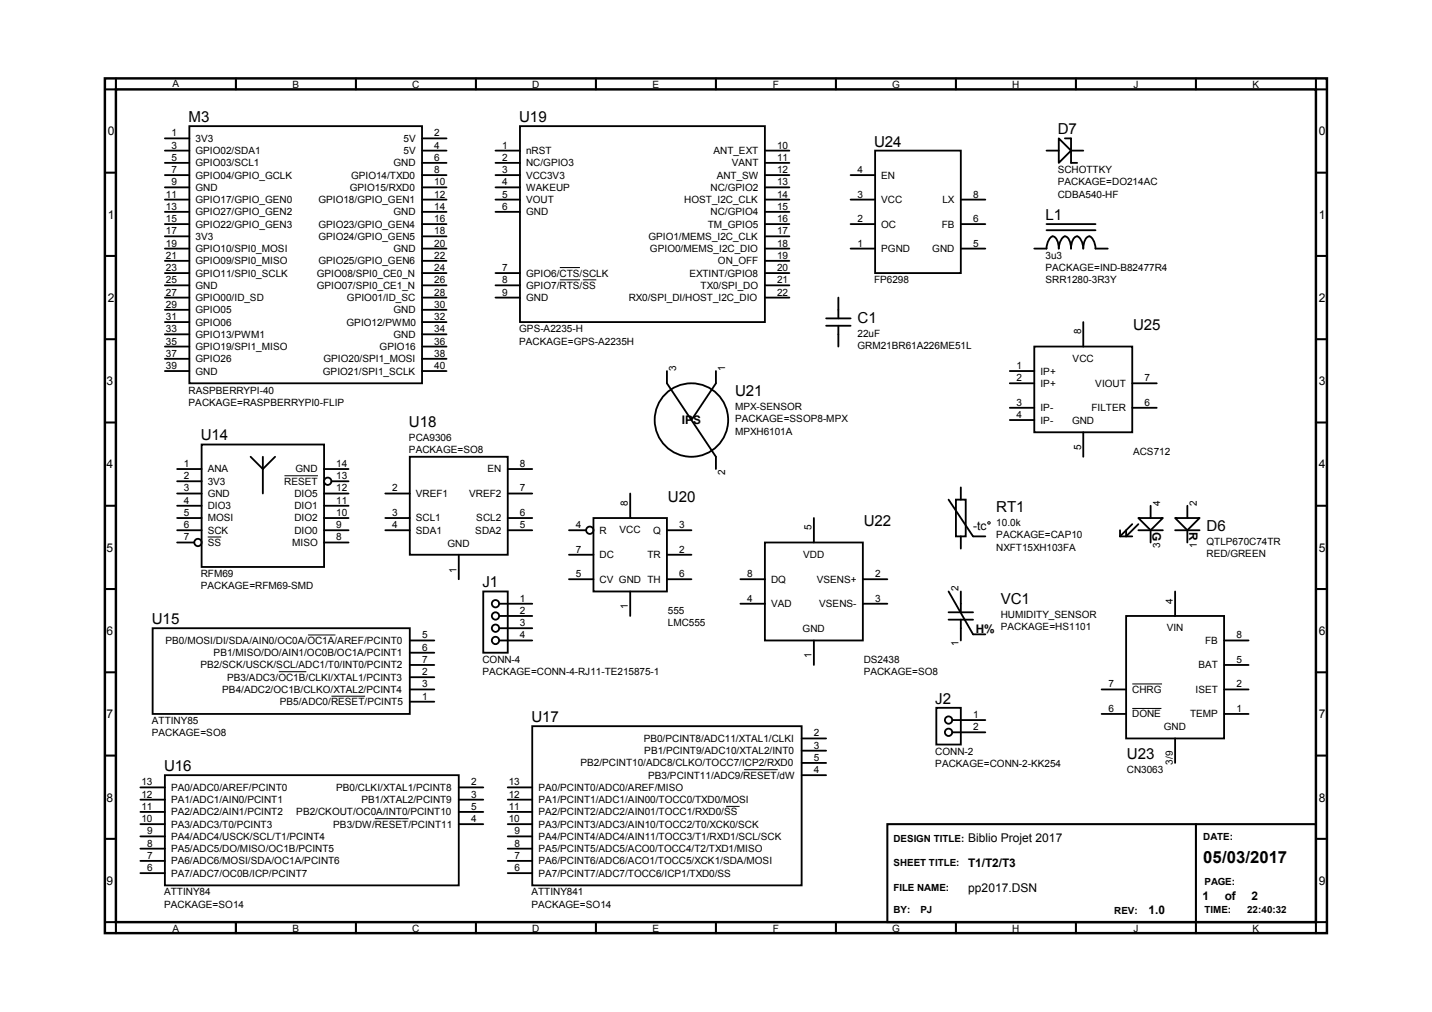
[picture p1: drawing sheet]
<svg xmlns="http://www.w3.org/2000/svg" width="297mm" height="210mm" viewBox="0 0 297 210" stroke-linecap="round" stroke-linejoin="round" font-family="sans-serif">
<defs><g id="words">
<text font-size="3.5" x="249.6" y="179">05/03/2017</text>
<g font-size="3.1">
<text x="39.1" y="25.3">M3</text>
<text x="107.7" y="25.3">U19</text>
<text x="219.4" y="27.9">D7</text>
<text x="181.3" y="30.4">U24</text>
<text x="216.9" y="45.6">L1</text>
<text x="177.9" y="66.9">C1</text>
<text x="235" y="68.5">U25</text>
<text x="152.5" y="82.2">U21</text>
<text x="84.8" y="88.5">U18</text>
<text x="41.7" y="91.4">U14</text>
<text x="138.6" y="104.1">U20</text>
<text x="206.7" y="106.3">RT1</text>
<text x="179.2" y="109.1">U22</text>
<text x="250.3" y="110.1">D6</text>
<text x="100.1" y="121.8">J1</text>
<text x="207.6" y="125.3">VC1</text>
<text x="31.5" y="129.4">U15</text>
<text x="110.2" y="149.7">U17</text>
<text x="194" y="145.9">J2</text>
<text x="34" y="159.9">U16</text>
<text x="233.8" y="157.4">U23</text>
</g>
<g font-size="2.5">
<text x="22.3" y="28.1">0</text>
<text x="273.6" y="28.1">0</text>
<text x="22.3" y="45.3">1</text>
<text x="273.6" y="45.3">1</text>
<text x="22.3" y="62.6">2</text>
<text x="273.6" y="62.6">2</text>
<text x="22.1" y="79.9">3</text>
<text x="273.6" y="79.9">3</text>
<text x="141.4" y="88">IPS</text>
<text x="22.1" y="97.2">4</text>
<text x="273.6" y="97.2">4</text>
<text x="201.8" y="110">-tc</text>
<text x="239.1" y="110.3" transform="rotate(90 239.1 110.3)">G</text>
<text x="246.7" y="110.4" transform="rotate(90 246.7 110.4)">R</text>
<text x="22.1" y="114.4">5</text>
<text x="273.6" y="114.4">5</text>
<text x="22.1" y="131.7">6</text>
<text x="202.4" y="131.2">H%</text>
<text x="273.6" y="131.7">6</text>
<text x="22.1" y="149">7</text>
<text x="273.6" y="149">7</text>
<text x="22.1" y="166.2">8</text>
<text x="273.6" y="166.2">8</text>
<text x="200.8" y="179.8">T1/T2/T3</text>
<text x="200.8" y="174.7">Biblio Projet 2017</text>
<text x="22.1" y="183.5">9</text>
<text x="200.8" y="185">pp2017.DSN</text>
<text x="273.6" y="183.5">9</text>
<text x="238.2" y="189.6">1.0</text>
<text x="249.4" y="186.7">1</text>
<text x="254" y="186.7">of</text>
<text x="259.6" y="186.7">2</text>
</g>
<g font-size="2.1">
<text x="35.8" y="18">A</text>
<text x="60.7" y="18.2">B</text>
<text x="85.5" y="18.2">C</text>
<text x="110.4" y="18.2">D</text>
<text x="135.4" y="18.2">E</text>
<text x="160.3" y="18.2">F</text>
<text x="185" y="18.2">G</text>
<text x="210" y="18.2">H</text>
<text x="235.1" y="18.2">J</text>
<text x="259.8" y="18.2">K</text>
<text x="35.6" y="28.3">1</text>
<text x="40.6" y="29.4">3V3</text>
<text x="83.7" y="29.4">5V</text>
<text x="90.1" y="28.3">2</text>
<text x="35.6" y="30.8">3</text>
<text x="35.6" y="33.4">5</text>
<text x="35.6" y="35.9">7</text>
<text x="40.6" y="32">GPIO02/SDA1</text>
<text x="40.6" y="34.5">GPIO03/SCL1</text>
<text x="81.6" y="34.5">GND</text>
<text x="83.7" y="32">5V</text>
<text x="90.1" y="35.9">8</text>
<text x="90.1" y="33.4">6</text>
<text x="90.1" y="30.8">4</text>
<text x="104.2" y="30.8">1</text>
<text x="104.2" y="33.4">2</text>
<text x="104.2" y="35.9">3</text>
<text x="109.1" y="32">nRST</text>
<text x="109.1" y="34.5">NC/GPIO3</text>
<text x="148" y="32">ANT_EXT</text>
<text x="151.8" y="34.5">VANT</text>
<text x="161.2" y="35.9">12</text>
<text x="161.2" y="30.8">10</text>
<text x="161.2" y="33.4">11</text>
<text x="177.8" y="35.9">4</text>
<text x="219.4" y="35.9">SCHOTTKY</text>
<text x="34.4" y="41">11</text>
<text x="35.6" y="38.4">9</text>
<text x="40.6" y="37">GPIO04/GPIO_GCLK</text>
<text x="40.6" y="39.6">GND</text>
<text x="72.6" y="39.6">GPIO15/RXD0</text>
<text x="72.8" y="37">GPIO14/TXD0</text>
<text x="90.1" y="38.4">10</text>
<text x="90.1" y="41">12</text>
<text x="104.2" y="38.4">4</text>
<text x="104.2" y="41">5</text>
<text x="109.1" y="37">VCC3V3</text>
<text x="109.1" y="39.6">WAKEUP</text>
<text x="147.4" y="39.6">NC/GPIO2</text>
<text x="148.7" y="37">ANT_SW</text>
<text x="161.2" y="41">14</text>
<text x="161.2" y="38.4">13</text>
<text x="177.8" y="41">3</text>
<text x="182.8" y="37">EN</text>
<text x="201.8" y="41">8</text>
<text x="219.4" y="38.4">PACKAGE=DO214AC</text>
<text x="219.4" y="41">CDBA540-HF</text>
<text x="34.4" y="43.5">13</text>
<text x="34.4" y="46.1">15</text>
<text x="40.6" y="42.1">GPIO17/GPIO_GEN0</text>
<text x="40.6" y="44.7">GPIO27/GPIO_GEN2</text>
<text x="40.6" y="47.2">GPIO22/GPIO_GEN3</text>
<text x="66" y="42.1">GPIO18/GPIO_GEN1</text>
<text x="66" y="47.2">GPIO23/GPIO_GEN4</text>
<text x="81.6" y="44.7">GND</text>
<text x="90.1" y="46.1">16</text>
<text x="90.1" y="43.5">14</text>
<text x="104.2" y="43.5">6</text>
<text x="109.1" y="42.1">VOUT</text>
<text x="109.1" y="44.7">GND</text>
<text x="141.9" y="42.1">HOST_I2C_CLK</text>
<text x="146.8" y="47.2">TM_GPIO5</text>
<text x="147.4" y="44.7">NC/GPIO4</text>
<text x="161.2" y="46.1">16</text>
<text x="161.2" y="43.5">15</text>
<text x="177.8" y="46.1">2</text>
<text x="182.8" y="47.2">OC</text>
<text x="182.8" y="42.1">VCC</text>
<text x="195.4" y="47.2">FB</text>
<text x="195.5" y="42.1">LX</text>
<text x="201.8" y="46.1">6</text>
<text x="34.4" y="48.6">17</text>
<text x="34.4" y="51.1">19</text>
<text x="34.4" y="53.7">21</text>
<text x="40.6" y="49.7">3V3</text>
<text x="40.6" y="52.3">GPIO10/SPI0_MOSI</text>
<text x="66" y="49.7">GPIO24/GPIO_GEN5</text>
<text x="81.6" y="52.3">GND</text>
<text x="90.1" y="48.6">18</text>
<text x="90.1" y="53.7">22</text>
<text x="90.1" y="51.1">20</text>
<text x="134.5" y="49.7">GPIO1/MEMS_I2C_CLK</text>
<text x="134.8" y="52.3">GPIO0/MEMS_I2C_DIO</text>
<text x="161.2" y="48.6">17</text>
<text x="161.2" y="51.1">18</text>
<text x="161.2" y="53.7">19</text>
<text x="177.8" y="51.1">1</text>
<text x="182.8" y="52.3">PGND</text>
<text x="193.4" y="52.3">GND</text>
<text x="201.8" y="51.1">5</text>
<text x="216.9" y="53.7">3u3</text>
<text x="34.4" y="56.2">23</text>
<text x="34.4" y="58.8">25</text>
<text x="40.6" y="54.8">GPIO09/SPI0_MISO</text>
<text x="40.6" y="57.4">GPIO11/SPI0_SCLK</text>
<text x="40.6" y="59.9">GND</text>
<text x="65.7" y="57.4">GPIO08/SPI0_CE0_N</text>
<text x="65.7" y="59.9">GPIO07/SPI0_CE1_N</text>
<text x="66" y="54.8">GPIO25/GPIO_GEN6</text>
<text x="90.1" y="56.2">24</text>
<text x="90.1" y="58.8">26</text>
<text x="104.2" y="56.2">7</text>
<text x="104.2" y="58.8">8</text>
<text x="109.1" y="57.4">GPIO6/CTS/SCLK</text>
<text x="109.1" y="59.9">GPIO7/RTS/SS</text>
<text x="143" y="57.4">EXTINT/GPIO8</text>
<text x="145.3" y="59.9">TX0/SPI_DO</text>
<text x="148.9" y="54.8">ON_OFF</text>
<text x="161.2" y="58.8">21</text>
<text x="161.2" y="56.2">20</text>
<text x="181.3" y="58.8">FP6298</text>
<text x="216.9" y="56.2">PACKAGE=IND-B82477R4</text>
<text x="216.9" y="58.8">SRR1280-3R3Y</text>
<text x="34.4" y="61.3">27</text>
<text x="34.4" y="63.8">29</text>
<text x="40.6" y="62.4">GPIO00/ID_SD</text>
<text x="40.6" y="65">GPIO05</text>
<text x="72" y="62.4">GPIO01/ID_SC</text>
<text x="81.6" y="65">GND</text>
<text x="90.1" y="61.3">28</text>
<text x="90.1" y="63.8">30</text>
<text x="104.2" y="61.3">9</text>
<text x="109.1" y="62.4">GND</text>
<text x="130.4" y="62.4">RX0/SPI_DI/HOST_I2C_DIO</text>
<text x="161.2" y="61.3">22</text>
<text x="34.4" y="66.4">31</text>
<text x="34.4" y="68.9">33</text>
<text x="34.4" y="71.5">35</text>
<text x="40.6" y="67.5">GPIO06</text>
<text x="40.6" y="70.1">GPIO13/PWM1</text>
<text x="71.9" y="67.5">GPIO12/PWM0</text>
<text x="81.6" y="70.1">GND</text>
<text x="90.1" y="66.4">32</text>
<text x="90.1" y="68.9">34</text>
<text x="90.1" y="71.5">36</text>
<text x="107.7" y="68.9">GPS-A2235-H</text>
<text x="107.7" y="71.5">PACKAGE=GPS-A2235H</text>
<text x="177.9" y="69.8">22uF</text>
<text x="224.2" y="69.3" transform="rotate(-90 224.2 69.3)">8</text>
<text x="34.4" y="74">37</text>
<text x="34.4" y="76.5">39</text>
<text x="40.6" y="72.6">GPIO19/SPI1_MISO</text>
<text x="40.6" y="75.1">GPIO26</text>
<text x="40.6" y="77.7">GND</text>
<text x="67" y="77.7">GPIO21/SPI1_SCLK</text>
<text x="67.1" y="75.1">GPIO20/SPI1_MOSI</text>
<text x="78.7" y="72.6">GPIO16</text>
<text x="90.1" y="74">38</text>
<text x="90.1" y="76.5">40</text>
<text x="140.3" y="77" transform="rotate(-90 140.3 77)">3</text>
<text x="150.4" y="77" transform="rotate(-90 150.4 77)">1</text>
<text x="177.9" y="72.3">GRM21BR61A226ME51L</text>
<text x="210.9" y="76.5">1</text>
<text x="215.8" y="77.7">IP+</text>
<text x="222.5" y="75.1">VCC</text>
<text x="39.1" y="81.6">RASPBERRYPI-40</text>
<text x="210.9" y="79.1">2</text>
<text x="215.8" y="80.2">IP+</text>
<text x="227.2" y="80.2">VIOUT</text>
<text x="237.4" y="79.1">7</text>
<text x="39.1" y="84.2">PACKAGE=RASPBERRYPI0-FLIP</text>
<text x="152.5" y="85">MPX-SENSOR</text>
<text x="152.5" y="87.6">PACKAGE=SSOP8-MPX</text>
<text x="210.9" y="84.2">3</text>
<text x="210.9" y="86.7">4</text>
<text x="215.8" y="85.3">IP-</text>
<text x="215.8" y="87.8">IP-</text>
<text x="222.4" y="88">GND</text>
<text x="226.4" y="85.3">FILTER</text>
<text x="237.4" y="84.2">6</text>
<text x="84.8" y="91.4">PCA9306</text>
<text x="84.8" y="93.9">PACKAGE=SO8</text>
<text x="152.5" y="90.1">MPXH6101A</text>
<text x="224.2" y="93.3" transform="rotate(-90 224.2 93.3)">5</text>
<text x="235" y="94.3">ACS712</text>
<text x="38.1" y="96.9">1</text>
<text x="38.1" y="99.4">2</text>
<text x="38.1" y="101.9">3</text>
<text x="43.1" y="98">ANA</text>
<text x="43.1" y="100.5">3V3</text>
<text x="59" y="100.5">RESET</text>
<text x="61.3" y="98">GND</text>
<text x="69.8" y="99.4">13</text>
<text x="69.8" y="96.9">14</text>
<text x="69.8" y="101.9">12</text>
<text x="81.3" y="101.9">2</text>
<text x="101.1" y="98">EN</text>
<text x="107.9" y="101.9">7</text>
<text x="107.9" y="96.9">8</text>
<text x="150.4" y="98.4" transform="rotate(-90 150.4 98.4)">2</text>
<text x="38.1" y="104.5">4</text>
<text x="38.1" y="107">5</text>
<text x="43.1" y="103.1">GND</text>
<text x="43.1" y="105.6">DIO3</text>
<text x="61.1" y="105.6">DIO1</text>
<text x="61.1" y="103.1">DIO5</text>
<text x="69.8" y="107">10</text>
<text x="69.8" y="104.5">11</text>
<text x="81.3" y="107">3</text>
<text x="86.3" y="103.1">VREF1</text>
<text x="97.3" y="103.1">VREF2</text>
<text x="107.9" y="107">6</text>
<text x="130.3" y="104.9" transform="rotate(-90 130.3 104.9)">8</text>
<text x="240.6" y="104.9" transform="rotate(-90 240.6 104.9)">4</text>
<text x="248.2" y="104.9" transform="rotate(-90 248.2 104.9)">2</text>
<text x="38.1" y="109.6">6</text>
<text x="38.1" y="112.1">7</text>
<text x="43.1" y="113.2">SS</text>
<text x="43.1" y="108.2">MOSI</text>
<text x="43.1" y="110.7">SCK</text>
<text x="60.6" y="113.2">MISO</text>
<text x="61.1" y="110.7">DIO0</text>
<text x="61.1" y="108.2">DIO2</text>
<text x="69.8" y="112.1">8</text>
<text x="69.8" y="109.6">9</text>
<text x="81.3" y="109.6">4</text>
<text x="86.3" y="108.2">SCL1</text>
<text x="86.3" y="110.7">SDA1</text>
<text x="92.8" y="113.4">GND</text>
<text x="98.6" y="110.7">SDA2</text>
<text x="98.8" y="108.2">SCL2</text>
<text x="107.9" y="109.6">5</text>
<text x="119.4" y="109.6">4</text>
<text x="124.4" y="110.7">R</text>
<text x="128.5" y="110.6">VCC</text>
<text x="135.5" y="110.7">Q</text>
<text x="140.9" y="109.6">3</text>
<text x="168.4" y="110" transform="rotate(-90 168.4 110)">5</text>
<text x="206.7" y="109.1">10.0k</text>
<text x="206.7" y="111.7">PACKAGE=CAP10</text>
<text x="240.6" y="113.7" transform="rotate(-90 240.6 113.7)">3</text>
<text x="248.2" y="113.7" transform="rotate(-90 248.2 113.7)">1</text>
<text x="250.3" y="112.9">QTLP670C74TR</text>
<text x="41.7" y="119.7">RFM69</text>
<text x="94.7" y="118.7" transform="rotate(-90 94.7 118.7)">1</text>
<text x="119.4" y="114.6">7</text>
<text x="119.4" y="119.7">5</text>
<text x="124.4" y="115.8">DC</text>
<text x="134.3" y="115.8">TR</text>
<text x="140.9" y="114.6">2</text>
<text x="140.9" y="119.7">6</text>
<text x="155" y="119.7">8</text>
<text x="166.6" y="115.7">VDD</text>
<text x="181.5" y="119.7">2</text>
<text x="206.7" y="114.2">NXFT15XH103FA</text>
<text x="250.3" y="115.5">RED/GREEN</text>
<text x="41.7" y="122.2">PACKAGE=RFM69-SMD</text>
<text x="107.9" y="124.8">1</text>
<text x="124.4" y="120.9">CV GND TH</text>
<text x="155" y="124.8">4</text>
<text x="159.9" y="125.9">VAD</text>
<text x="159.9" y="120.9">DQ</text>
<text x="169.4" y="120.9">VSENS+</text>
<text x="169.9" y="125.9">VSENS-</text>
<text x="181.5" y="124.8">3</text>
<text x="198.8" y="122.7" transform="rotate(-90 198.8 122.7)">2</text>
<text x="243.3" y="125.2" transform="rotate(-90 243.3 125.2)">4</text>
<text x="107.9" y="127.3">2</text>
<text x="107.9" y="129.9">3</text>
<text x="130.3" y="126.4" transform="rotate(-90 130.3 126.4)">1</text>
<text x="138.6" y="127.3">555</text>
<text x="138.6" y="129.8">LMC555</text>
<text x="166.5" y="131.1">GND</text>
<text x="207.6" y="128.2">HUMIDITY_SENSOR</text>
<text x="207.6" y="130.7">PACKAGE=HS1101</text>
<text x="242" y="130.9">VIN</text>
<text x="34.3" y="133.6">PB0/MOSI/DI/SDA/AIN0/OC0A/OC1A/AREF/PCINT0</text>
<text x="44.3" y="136.1">PB1/MISO/DO/AIN1/OC0B/OC1A/PCINT1</text>
<text x="87.5" y="137.5">7</text>
<text x="87.5" y="132.4">5</text>
<text x="87.5" y="135">6</text>
<text x="100.1" y="137.5">CONN-4</text>
<text x="107.9" y="132.4">4</text>
<text x="168.4" y="136.5" transform="rotate(-90 168.4 136.5)">1</text>
<text x="179.2" y="137.5">DS2438</text>
<text x="198.8" y="134" transform="rotate(-90 198.8 134)">1</text>
<text x="250" y="133.6">FB</text>
<text x="256.5" y="137.5">5</text>
<text x="256.5" y="132.4">8</text>
<text x="41.6" y="138.6">PB2/SCK/USCK/SCL/ADC1/T0/INT0/PCINT2</text>
<text x="46.1" y="143.7">PB4/ADC2/OC1B/CLKO/XTAL2/PCINT4</text>
<text x="47.1" y="141.2">PB3/ADC3/OC1B/CLKI/XTAL1/PCINT3</text>
<text x="87.5" y="142.6">3</text>
<text x="87.5" y="140">2</text>
<text x="100.1" y="140">PACKAGE=CONN-4-RJ11-TE215875-1</text>
<text x="179.2" y="140">PACKAGE=SO8</text>
<text x="229.9" y="142.6">7</text>
<text x="234.9" y="143.7">CHRG</text>
<text x="248" y="143.7">ISET</text>
<text x="248.6" y="138.6">BAT</text>
<text x="256.5" y="142.6">2</text>
<text x="58" y="146.3">PB5/ADC0/RESET/PCINT5</text>
<text x="87.5" y="145.1">1</text>
<text x="201.8" y="148.9">1</text>
<text x="229.9" y="147.7">6</text>
<text x="234.9" y="148.8">DONE</text>
<text x="246.8" y="148.8">TEMP</text>
<text x="256.5" y="147.7">1</text>
<text x="31.5" y="150.2">ATTINY85</text>
<text x="31.5" y="152.7">PACKAGE=SO8</text>
<text x="133.5" y="153.9">PB0/PCINT8/ADC11/XTAL1/CLKI</text>
<text x="168.8" y="155.3">3</text>
<text x="168.8" y="152.7">2</text>
<text x="201.8" y="151.5">2</text>
<text x="241.4" y="151.5">GND</text>
<text x="120.4" y="159">PB2/PCINT10/ADC8/CLKO/TOCC7/ICP2/RXD0</text>
<text x="133.6" y="156.4">PB1/PCINT9/ADC10/XTAL2/INT0</text>
<text x="134.4" y="161.5">PB3/PCINT11/ADC9/RESET/dW</text>
<text x="168.8" y="157.8">5</text>
<text x="168.8" y="160.4">4</text>
<text x="194" y="156.5">CONN-2</text>
<text x="194" y="159">PACKAGE=CONN-2-KK254</text>
<text x="233.8" y="160.3">CN3063</text>
<text x="243.3" y="158.6" transform="rotate(-90 243.3 158.6)">3/9</text>
<text x="29.3" y="168">11</text>
<text x="29.3" y="165.4">12</text>
<text x="29.3" y="162.9">13</text>
<text x="35.5" y="166.6">PA1/ADC1/AIN0/PCINT1</text>
<text x="35.5" y="164">PA0/ADC0/AREF/PCINT0</text>
<text x="69.7" y="164">PB0/CLKI/XTAL1/PCINT8</text>
<text x="75" y="166.6">PB1/XTAL2/PCINT9</text>
<text x="97.7" y="168">5</text>
<text x="97.7" y="162.9">2</text>
<text x="97.7" y="165.4">3</text>
<text x="105.5" y="168">11</text>
<text x="105.5" y="165.4">12</text>
<text x="105.5" y="162.9">13</text>
<text x="111.7" y="166.6">PA1/PCINT1/ADC1/AIN00/TOCC0/TXD0/MOSI</text>
<text x="111.7" y="164">PA0/PCINT0/ADC0/AREF/MISO</text>
<text x="29.3" y="170.5">10</text>
<text x="30.5" y="173.1">9</text>
<text x="35.5" y="171.7">PA3/ADC3/T0/PCINT3</text>
<text x="35.5" y="169.1">PA2/ADC2/AIN1/PCINT2</text>
<text x="61.5" y="169.1">PB2/CKOUT/OC0A/INT0/PCINT10</text>
<text x="69.1" y="171.7">PB3/DW/RESET/PCINT11</text>
<text x="97.7" y="170.5">4</text>
<text x="105.5" y="170.5">10</text>
<text x="106.7" y="173.1">9</text>
<text x="111.7" y="171.7">PA3/PCINT3/ADC3/AIN10/TOCC2/T0/XCK0/SCK</text>
<text x="111.7" y="169.1">PA2/PCINT2/ADC2/AIN01/TOCC1/RXD0/SS</text>
<text x="30.5" y="178.1">7</text>
<text x="30.5" y="175.6">8</text>
<text x="35.5" y="179.3">PA6/ADC6/MOSI/SDA/OC1A/PCINT6</text>
<text x="35.5" y="176.7">PA5/ADC5/DO/MISO/OC1B/PCINT5</text>
<text x="35.5" y="174.2">PA4/ADC4/USCK/SCL/T1/PCINT4</text>
<text x="106.7" y="178.1">7</text>
<text x="106.7" y="175.6">8</text>
<text x="111.7" y="179.3">PA6/PCINT6/ADC6/ACO1/TOCC5/XCK1/SDA/MOSI</text>
<text x="111.7" y="176.7">PA5/PCINT5/ADC5/ACO0/TOCC4/T2/TXD1/MISO</text>
<text x="111.7" y="174.2">PA4/PCINT4/ADC4/AIN11/TOCC3/T1/RXD1/SCL/SCK</text>
<text x="30.5" y="180.7">6</text>
<text x="34" y="185.7">ATTINY84</text>
<text x="35.5" y="181.8">PA7/ADC7/OC0B/ICP/PCINT7</text>
<text x="106.7" y="180.7">6</text>
<text x="110.2" y="185.7">ATTINY841</text>
<text x="111.7" y="181.8">PA7/PCINT7/ADC7/TOCC6/ICP1/TXD0/SS</text>
<text x="34" y="188.3">PACKAGE=SO14</text>
<text x="110.2" y="188.3">PACKAGE=SO14</text>
<text x="35.8" y="193.3">A</text>
<text x="60.7" y="193.3">B</text>
<text x="85.5" y="193.3">C</text>
<text x="110.4" y="193.3">D</text>
<text x="135.4" y="193.3">E</text>
<text x="160.3" y="193.3">F</text>
<text x="185" y="193.3">G</text>
<text x="210" y="193.3">H</text>
<text x="235.1" y="193.3">J</text>
<text x="259.8" y="193.3">K</text>
</g>
<g font-size="2">
<text x="185.3" y="174.6">DESIGN TITLE:</text>
<text x="185.3" y="179.7">SHEET TITLE:</text>
<text x="249.6" y="174.2">DATE:</text>
<text x="185.3" y="184.9">FILE NAME:</text>
<text x="249.8" y="183.6">PAGE:</text>
<text x="185.3" y="189.4">BY:</text>
<text x="190.9" y="189.4">PJ</text>
<text x="231.1" y="189.5">REV:</text>
<text x="249.8" y="189.4">TIME:</text>
<text x="258.7" y="189.4">22:40:32</text>
</g>
</g></defs>
<path d="M21.8 16.3h253.4v177.2h-253.4zM24 18.5h249v172.8h-249z" fill="none" stroke="#000" stroke-width=".51"/>
<g fill="none" stroke="#000" stroke-width=".42">
<path d="M24 16.3v2.2h-2.2M48.9 16.3v2.2M73.8 16.3v2.2M98.7 16.3v2.2M123.6 16.3v2.2M148.5 16.3v2.2M173.4 16.3v2.2M198.3 16.3v2.2M223.2 16.3v2.2M248.1 16.3v2.2M273 16.3v2.2h2.2M21.8 35.8h2.2"/>
<path d="M273 35.8h2.2M21.8 53.1h2.2M273 53.1h2.2M21.8 70.4h2.2M273 70.4h2.2M21.8 87.6h2.2M273 87.6h2.2M21.8 104.9h2.2M273 104.9h2.2M21.8 122.2h2.2M21.8 139.4h2.2M273 122.2h2.2"/>
<path d="M273 139.4h2.2M21.8 156.7h2.2M273 156.7h2.2M21.8 174h2.2M184.1 170.9h88.9v20.4h-88.9zM248.1 170.9v22.6M273 174h2.2M21.8 191.3h2.2v2.2M48.9 191.3v2.2M73.8 191.3v2.2M98.7 191.3v2.2M123.6 191.3v2.2"/>
<path d="M148.5 191.3v2.2M173.4 191.3v2.2M198.3 191.3v2.2M223.2 191.3v2.2M275.2 191.3h-2.2v2.2"/>
</g>
<g fill="none" stroke="#000" stroke-width=".38">
<path d="M34.2 28.7h5.1M34.2 31.2h5.1M34.2 33.8h5.1M34.2 36.3h5.1M34.2 38.9h5.1M39.3 26.2h48.2v53.3h-48.2zM87.5 28.7h5.1M87.5 31.2h5.1M87.5 33.8h5.1M87.5 36.3h5.1M87.5 38.9h5.1M102.8 31.2h5.1"/>
<path d="M102.8 33.8h5.1M102.8 36.3h5.1M102.8 38.9h5.1M107.9 26.2h50.8v40.6h-50.8zM158.7 31.2h5M158.7 33.8h5M158.7 36.3h5M158.7 38.9h5M176.4 36.3h5.1M181.5 31.2h17.8v25.4h-17.8zM217.1 31.2h2.5M219.6 28.7l2.6 2.5-2.6 2.6z"/>
<path d="M220.9 28.7h1.3v5.1h1.2M222.2 31.2h2.5M34.2 41.4h5.1M34.2 43.9h5.1M34.2 46.5h5.1M34.2 49h5.1M34.2 51.6h5.1M34.2 54.1h5.1M34.2 56.6h5.1M34.2 59.2h5.1M87.5 41.4h5.1M87.5 43.9h5.1"/>
<path d="M87.5 46.5h5.1M87.5 49h5.1M87.5 51.6h5.1M87.5 54.1h5.1M87.5 56.6h5.1M87.5 59.2h5.1M102.8 41.4h5.1M102.8 43.9h5.1M102.8 56.6h5.1M102.8 59.2h5.1M158.7 41.4h5M158.7 43.9h5"/>
<path d="M158.7 46.5h5M158.7 49h5M158.7 51.6h5M158.7 54.1h5M158.7 56.6h5M158.7 59.2h5M176.4 41.4h5.1M176.4 46.5h5.1M176.4 51.6h5.1M199.3 41.4h5.1M199.3 46.5h5.1M199.3 51.6h5.1"/>
<path d="M214.5 51.6h2.6a2.69 2.69 0 0 1 1.3-2.6 2.31 2.31 0 0 1 1.2 2.6 2.69 2.69 0 0 1 1.3-2.6 2.31 2.31 0 0 1 1.3 2.6 2.31 2.31 0 0 1 1.2-2.6 2.69 2.69 0 0 1 1.3 2.6 2.31 2.31 0 0 1 1.3-2.6 2.69 2.69 0 0 1 1.2 2.6h2.6M217.1 46.5h10.1M217.1 47.8h10.1M34.2 61.7h5.1M34.2 64.3h5.1M34.2 66.8h5.1M34.2 69.3h5.1M34.2 71.9h5.1M34.2 74.4h5.1M34.2 77h5.1M87.5 61.7h5.1M87.5 64.3h5.1"/>
<path d="M87.5 66.8h5.1M87.5 69.3h5.1M87.5 71.9h5.1M87.5 74.4h5.1M87.5 77h5.1M102.8 61.7h5.1M138.3 77v2.5l10.2 15.2v2.6M148.5 77v2.5l-5.1 7.6M158.7 61.7h5M171.4 67.6h5M171.4 66h5M173.9 61.7v4.3"/>
<path d="M173.9 67.6v4.3M209.5 77h5M209.5 79.5h5M214.5 71.9h20.4v17.8h-20.4zM224.7 66.8v5.1M234.9 79.5h5M36.7 99.8h5.1M36.7 97.3h5.1M41.8 92.2h25.4v25.4h-25.4zM52 94.7l2.5 2.6 2.6-2.6M54.5 94.7v7.7M67.2 97.3h5.1"/>
<path d="M68.7 99.8h3.6M85 94.7h20.3v20.4h-20.3zM105.3 97.3h5.1M209.5 84.6h5M209.5 87.1h5M224.7 89.7v5M234.9 84.6h5M36.7 112.5h3.6M36.7 102.4h5.1M36.7 104.9h5.1M36.7 107.4h5.1M36.7 110h5.1"/>
<path d="M67.2 112.5h5.1M67.2 102.4h5.1M67.2 104.9h5.1M67.2 107.4h5.1M67.2 110h5.1M79.9 102.4h5.1M79.9 107.4h5.1M79.9 110h5.1M95.2 115.1v5M105.3 102.4h5.1M105.3 107.4h5.1M105.3 110h5.1"/>
<path d="M118 110h3.6M118 115.1h5.1M123.1 107.4h15.2v15.3h-15.2zM130.7 102.4v5M138.3 110h5.1M138.3 115.1h5.1M158.7 112.5h20.3v20.3h-20.3zM168.8 107.4v5.1M196.8 103.6l5 7.7h2.6M198.3 103.6h2v7.7h-2zM199.3 101.1v2.5M199.3 111.3v2.5"/>
<path d="M232.3 111.3h2.6M232.3 110v1.3M234.9 108.7l-2.6 2.6M236.1 107.4h5.1l-2.5 2.6zM236.1 110h5.1M236.1 108.7l-2.5 2.6v-1.3M238.7 104.9v2.5M238.7 110v2.5M243.8 107.4h5l-2.5 2.6zM243.8 110h5M246.3 104.9v2.5M246.3 110v2.5"/>
<path d="M31.7 130.3h53.3v17.8h-53.3zM85 137.9h5.1M85 135.4h5.1M85 132.8h5.1M100.2 122.7h5.1v12.7h-5.1zM103.5 132.8h6.9M103.5 125.2h6.9M103.5 127.8h6.9M103.5 130.3h6.9M118 120.1h5.1M130.7 122.7v5.1M138.3 120.1h5.1"/>
<path d="M153.6 125.2h5.1M153.6 120.1h5.1M168.8 132.8v5.1M179 125.2h5.1M179 120.1h5.1M196.8 127h5M196.8 128.5h5M196.8 122.7l5 8.9h2.6M199.3 122.7v4.3M199.3 128.5v4.3M233.6 127.8h20.3v25.4h-20.3zM243.8 122.7v5.1"/>
<path d="M253.9 137.9h5.1M253.9 132.8h5.1M85 145.5h5.1M85 140.5h5.1M85 143h5.1M110.4 150.6h55.9v33h-55.9zM166.3 153.2h5.1M166.3 155.7h5.1M166.3 158.2h5.1M194.2 146.8h5.1v7.6h-5.1zM197.5 149.4h6.9M197.5 151.9h6.9"/>
<path d="M228.5 143h5.1M228.5 148.1h5.1M243.8 153.2v5M253.9 143h5.1M253.9 148.1h5.1M29.1 163.3h5.1M29.1 165.9h5.1M29.1 170.9h5.1M29.1 168.4h5.1M29.1 178.6h5.1M29.1 176h5.1M29.1 173.5h5.1"/>
<path d="M34.2 160.8h61v22.8h-61zM95.2 163.3h5M95.2 165.9h5M95.2 170.9h5M95.2 168.4h5M105.3 163.3h5.1M105.3 165.9h5.1M105.3 170.9h5.1M105.3 168.4h5.1M105.3 178.6h5.1M105.3 176h5.1M105.3 173.5h5.1"/>
<path d="M166.3 160.8h5.1M29.1 181.1h5.1M105.3 181.1h5.1"/>
<circle cx="68" cy="99.8" r=".76"/>
<circle cx="143.4" cy="87.1" r="7.6"/>
<circle cx="41.1" cy="112.5" r=".76"/>
<circle cx="122.3" cy="110" r=".76"/>
<circle cx="102.8" cy="130.3" r=".76"/>
<circle cx="102.8" cy="127.8" r=".76"/>
<circle cx="102.8" cy="132.8" r=".76"/>
<circle cx="102.8" cy="125.2" r=".76"/>
<circle cx="196.8" cy="151.9" r=".76"/>
<circle cx="196.8" cy="149.3" r=".76"/>
</g>
<g fill="none" stroke="#000" stroke-width=".21">
<path d="M116.1 55.5h4.2M116.1 58h4.2M120.9 58h2.8M59 98.7h7M43.1 111.4h2.8M57.8 139.3h5.7M63.9 131.7h5.7M68.7 144.4h7M154.3 159.6h7M234.9 141.9h6.1M234.9 146.9h6M77.8 169.8h6.9"/>
<path d="M150.6 167.3h2.8"/>
<circle cx="205.1" cy="108.5" r=".26"/>
</g>
<use href="#words"/>
</svg>
